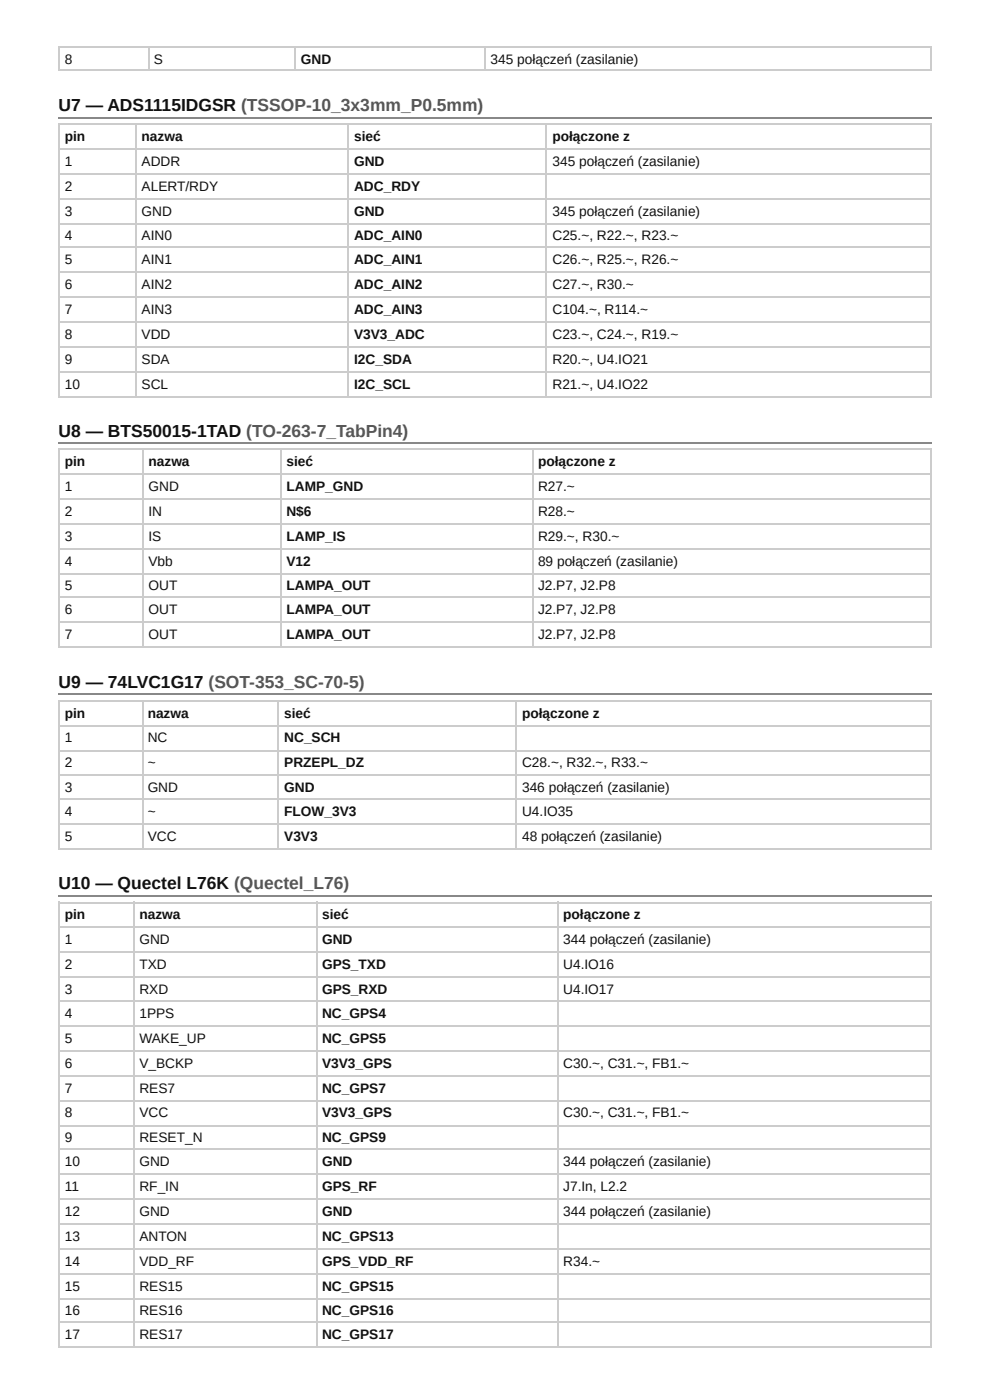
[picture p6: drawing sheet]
<svg xmlns="http://www.w3.org/2000/svg" width="210mm" height="297mm" viewBox="0 0 210 297" stroke-linecap="round" stroke-linejoin="round" font-family="sans-serif">
<defs><g id="words">
<g font-size="3.7" fill="#111">
<text x="12.4" y="23.5">U7 — ADS1115IDGSR (TSSOP-10_3x3mm_P0.5mm)</text>
<text x="12.4" y="92.9">U8 — BTS50015-1TAD (TO-263-7_TabPin4)</text>
<text x="12.4" y="146.1">U9 — 74LVC1G17 (SOT-353_SC-70-5)</text>
<text x="12.4" y="188.9">U10 — Quectel L76K (Quectel_L76)</text>
</g>
<g font-size="2.9" fill="#111">
<text x="13.8" y="13.5">8</text>
<text x="32.7" y="13.5">S</text>
<text x="63.9" y="13.5">GND</text>
<text x="104.2" y="13.5">345 połączeń (zasilanie)</text>
<text x="13.8" y="29.9">pin</text>
<text x="30.1" y="29.9">nazwa</text>
<text x="75.2" y="29.9">sieć</text>
<text x="117.3" y="29.9">połączone z</text>
<text x="13.8" y="35.2">1</text>
<text x="30.1" y="35.2">ADDR</text>
<text x="75.2" y="35.2">GND</text>
<text x="117.3" y="35.2">345 połączeń (zasilanie)</text>
<text x="13.8" y="40.5">2</text>
<text x="30.1" y="40.5">ALERT/RDY</text>
<text x="75.2" y="40.5">ADC_RDY</text>
<text x="13.8" y="45.8">3</text>
<text x="30.1" y="45.8">GND</text>
<text x="75.2" y="45.8">GND</text>
<text x="117.3" y="45.8">345 połączeń (zasilanie)</text>
<text x="13.8" y="51.1">4</text>
<text x="30.1" y="51.1">AIN0</text>
<text x="75.2" y="51.1">ADC_AIN0</text>
<text x="117.3" y="51.1">C25.~, R22.~, R23.~</text>
<text x="13.8" y="56.1">5</text>
<text x="30.1" y="56.1">AIN1</text>
<text x="75.2" y="56.1">ADC_AIN1</text>
<text x="117.3" y="56.1">C26.~, R25.~, R26.~</text>
<text x="13.8" y="61.4">6</text>
<text x="30.1" y="61.4">AIN2</text>
<text x="75.2" y="61.4">ADC_AIN2</text>
<text x="117.3" y="61.4">C27.~, R30.~</text>
<text x="13.8" y="66.7">7</text>
<text x="13.8" y="72">8</text>
<text x="30.1" y="66.7">AIN3</text>
<text x="30.1" y="72">VDD</text>
<text x="75.2" y="66.7">ADC_AIN3</text>
<text x="75.2" y="72">V3V3_ADC</text>
<text x="117.3" y="66.7">C104.~, R114.~</text>
<text x="117.3" y="72">C23.~, C24.~, R19.~</text>
<text x="13.8" y="77.3">9</text>
<text x="30.1" y="77.3">SDA</text>
<text x="75.2" y="77.3">I2C_SDA</text>
<text x="117.3" y="77.3">R20.~, U4.IO21</text>
<text x="13.8" y="82.6">10</text>
<text x="30.1" y="82.6">SCL</text>
<text x="75.2" y="82.6">I2C_SCL</text>
<text x="117.3" y="82.6">R21.~, U4.IO22</text>
<text x="13.8" y="99">pin</text>
<text x="31.5" y="99">nazwa</text>
<text x="60.8" y="99">sieć</text>
<text x="114.3" y="99">połączone z</text>
<text x="13.8" y="104.2">1</text>
<text x="31.5" y="104.2">GND</text>
<text x="60.8" y="104.2">LAMP_GND</text>
<text x="114.3" y="104.2">R27.~</text>
<text x="13.8" y="109.5">2</text>
<text x="31.5" y="109.5">IN</text>
<text x="60.8" y="109.5">N$6</text>
<text x="114.3" y="109.5">R28.~</text>
<text x="13.8" y="114.8">3</text>
<text x="31.5" y="114.8">IS</text>
<text x="60.8" y="114.8">LAMP_IS</text>
<text x="114.3" y="114.8">R29.~, R30.~</text>
<text x="13.8" y="120.1">4</text>
<text x="13.8" y="125.4">5</text>
<text x="31.5" y="120.1">Vbb</text>
<text x="31.5" y="125.4">OUT</text>
<text x="60.8" y="120.1">V12</text>
<text x="60.8" y="125.4">LAMPA_OUT</text>
<text x="114.3" y="120.1">89 połączeń (zasilanie)</text>
<text x="114.3" y="125.4">J2.P7, J2.P8</text>
<text x="13.8" y="130.4">6</text>
<text x="31.5" y="130.4">OUT</text>
<text x="60.8" y="130.4">LAMPA_OUT</text>
<text x="114.3" y="130.4">J2.P7, J2.P8</text>
<text x="13.8" y="135.7">7</text>
<text x="31.5" y="135.7">OUT</text>
<text x="60.8" y="135.7">LAMPA_OUT</text>
<text x="114.3" y="135.7">J2.P7, J2.P8</text>
<text x="13.8" y="152.4">pin</text>
<text x="31.4" y="152.4">nazwa</text>
<text x="60.4" y="152.4">sieć</text>
<text x="110.9" y="152.4">połączone z</text>
<text x="13.8" y="157.7">1</text>
<text x="31.4" y="157.7">NC</text>
<text x="60.4" y="157.7">NC_SCH</text>
<text x="13.8" y="163">2</text>
<text x="31.4" y="163">~</text>
<text x="60.4" y="163">PRZEPL_DZ</text>
<text x="110.9" y="163">C28.~, R32.~, R33.~</text>
<text x="13.8" y="168.3">3</text>
<text x="13.8" y="173.3">4</text>
<text x="31.4" y="168.3">GND</text>
<text x="31.4" y="173.3">~</text>
<text x="60.4" y="168.3">GND</text>
<text x="60.4" y="173.3">FLOW_3V3</text>
<text x="110.9" y="168.3">346 połączeń (zasilanie)</text>
<text x="110.9" y="173.3">U4.IO35</text>
<text x="13.8" y="178.6">5</text>
<text x="31.4" y="178.6">VCC</text>
<text x="60.4" y="178.6">V3V3</text>
<text x="110.9" y="178.6">48 połączeń (zasilanie)</text>
<text x="13.8" y="195.3">pin</text>
<text x="29.6" y="195.3">nazwa</text>
<text x="68.4" y="195.3">sieć</text>
<text x="119.6" y="195.3">połączone z</text>
<text x="13.8" y="200.6">1</text>
<text x="29.6" y="200.6">GND</text>
<text x="68.4" y="200.6">GND</text>
<text x="119.6" y="200.6">344 połączeń (zasilanie)</text>
<text x="13.8" y="205.8">2</text>
<text x="29.6" y="205.8">TXD</text>
<text x="68.4" y="205.8">GPS_TXD</text>
<text x="119.6" y="205.8">U4.IO16</text>
<text x="13.8" y="211.1">3</text>
<text x="29.6" y="211.1">RXD</text>
<text x="68.4" y="211.1">GPS_RXD</text>
<text x="119.6" y="211.1">U4.IO17</text>
<text x="13.8" y="216.2">4</text>
<text x="13.8" y="221.5">5</text>
<text x="29.6" y="216.2">1PPS</text>
<text x="29.6" y="221.5">WAKE_UP</text>
<text x="68.4" y="216.2">NC_GPS4</text>
<text x="68.4" y="221.5">NC_GPS5</text>
<text x="13.8" y="226.7">6</text>
<text x="29.6" y="226.7">V_BCKP</text>
<text x="68.4" y="226.7">V3V3_GPS</text>
<text x="119.6" y="226.7">C30.~, C31.~, FB1.~</text>
<text x="13.8" y="232">7</text>
<text x="29.6" y="232">RES7</text>
<text x="68.4" y="232">NC_GPS7</text>
<text x="13.8" y="237.3">8</text>
<text x="29.6" y="237.3">VCC</text>
<text x="68.4" y="237.3">V3V3_GPS</text>
<text x="119.6" y="237.3">C30.~, C31.~, FB1.~</text>
<text x="13.8" y="242.6">9</text>
<text x="29.6" y="242.6">RESET_N</text>
<text x="68.4" y="242.6">NC_GPS9</text>
<text x="13.8" y="247.7">10</text>
<text x="29.6" y="247.7">GND</text>
<text x="68.4" y="247.7">GND</text>
<text x="119.6" y="247.7">344 połączeń (zasilanie)</text>
<text x="13.8" y="252.9">11</text>
<text x="29.6" y="252.9">RF_IN</text>
<text x="68.4" y="252.9">GPS_RF</text>
<text x="119.6" y="252.9">J7.In, L2.2</text>
<text x="13.8" y="258.2">12</text>
<text x="13.8" y="263.5">13</text>
<text x="29.6" y="258.2">GND</text>
<text x="29.6" y="263.5">ANTON</text>
<text x="68.4" y="258.2">GND</text>
<text x="68.4" y="263.5">NC_GPS13</text>
<text x="119.6" y="258.2">344 połączeń (zasilanie)</text>
<text x="13.8" y="268.8">14</text>
<text x="29.6" y="268.8">VDD_RF</text>
<text x="68.4" y="268.8">GPS_VDD_RF</text>
<text x="119.6" y="268.8">R34.~</text>
<text x="13.8" y="274.1">15</text>
<text x="29.6" y="274.1">RES15</text>
<text x="68.4" y="274.1">NC_GPS15</text>
<text x="13.8" y="279.4">16</text>
<text x="29.6" y="279.4">RES16</text>
<text x="68.4" y="279.4">NC_GPS16</text>
<text x="13.8" y="284.4">17</text>
<text x="29.6" y="284.4">RES17</text>
<text x="68.4" y="284.4">NC_GPS17</text>
</g>
</g></defs>
<path d="M12.4 9.9h185.5M12.4 14.9h185.5M12.6 9.8v5.3M31.6 9.8v5.3M62.6 9.8v5.3M103.1 9.8v5.3M197.8 9.8v5.3" fill="none" stroke="#ccc" stroke-width=".26"/>
<path d="M12.4 25h185.5" fill="none" stroke="#888" stroke-width=".26"/>
<g fill="#fff">
<path d="M12.7 26.5h16.1v5.3h-16.1z"/>
<path d="M28.8 26.5h45.3v5.3h-45.3z"/>
<path d="M74.1 26.5h42.1v5.3h-42.1z"/>
<path d="M116.2 26.5h81.7v5.3h-81.7z"/>
</g>
<g fill="none" stroke="#ccc" stroke-width=".26">
<path d="M12.4 26.3h185.5M12.4 31.6h185.5M12.4 36.9h185.5M12.6 26.2v58.2M29 26.2v58.2M74 26.2v58.2M116 26.2v58.2M197.8 26.2v58.2M12.4 42.2h185.5M12.4 47.5h185.5M12.4 52.5h185.5M12.4 57.8h185.5"/>
<path d="M12.4 63.1h185.5M12.4 68.4h185.5M12.4 73.7h185.5M12.4 79h185.5M12.4 84.3h185.5"/>
</g>
<path d="M12.4 94.1h185.5" fill="none" stroke="#888" stroke-width=".26"/>
<g fill="#fff">
<path d="M12.7 95.5h17.7v5.3h-17.7z"/>
<path d="M30.4 95.5h29.1v5.3h-29.1z"/>
<path d="M59.5 95.5h53.5v5.3h-53.5z"/>
<path d="M113 95.5h84.9v5.3h-84.9z"/>
</g>
<g fill="none" stroke="#ccc" stroke-width=".26">
<path d="M12.4 95.4h185.5M12.6 95.3v42.3M30.3 95.3v42.3M59.7 95.3v42.3M113.1 95.3v42.3M197.8 95.3v42.3M12.4 100.7h185.5M12.4 106h185.5M12.4 111.3h185.5M12.4 116.5h185.5M12.4 121.8h185.5M12.4 126.9h185.5"/>
<path d="M12.4 132.2h185.5M12.4 137.5h185.5"/>
</g>
<path d="M12.4 147.5h185.5" fill="none" stroke="#888" stroke-width=".26"/>
<g fill="#fff">
<path d="M12.7 149h17.5v5h-17.5z"/>
<path d="M30.2 149h29.1v5h-29.1z"/>
<path d="M59.3 149h50.5v5h-50.5z"/>
<path d="M109.8 149h88.1v5h-88.1z"/>
</g>
<path d="M12.4 148.8h185.5M12.4 154.1h185.5M12.4 159.4h185.5M12.6 148.7v31.7M30.3 148.7v31.7M59.1 148.7v31.7M109.7 148.7v31.7M197.8 148.7v31.7M12.4 164.7h185.5M12.4 169.7h185.5M12.4 175h185.5M12.4 180.3h185.5" fill="none" stroke="#ccc" stroke-width=".26"/>
<path d="M12.4 190.4h185.5" fill="none" stroke="#888" stroke-width=".26"/>
<g fill="#fff">
<path d="M12.7 191.8h15.6v5.1h-15.6z"/>
<path d="M28.3 191.8h38.9v5.1h-38.9z"/>
<path d="M67.2 191.8h51.3v5.1h-51.3z"/>
<path d="M118.5 191.8h79.4v5.1h-79.4z"/>
</g>
<g fill="none" stroke="#ccc" stroke-width=".26">
<path d="M12.4 191.7h185.5M12.4 197h185.5M12.6 191.6v94.7M28.4 191.6v94.7M67.3 191.6v94.7M118.4 191.6v94.7M197.8 191.6v94.7M12.4 202.3h185.5M12.4 207.6h185.5M12.4 212.6h185.5M12.4 217.9h185.5M12.4 223.2h185.5"/>
<path d="M12.4 228.5h185.5M12.4 233.8h185.5M12.4 239.1h185.5M12.4 244.1h185.5M12.4 249.4h185.5M12.4 254.7h185.5M12.4 260h185.5M12.4 265.2h185.5M12.4 270.5h185.5M12.4 275.8h185.5M12.4 280.9h185.5M12.4 286.1h185.5"/>
</g>
<use href="#words"/>
</svg>
